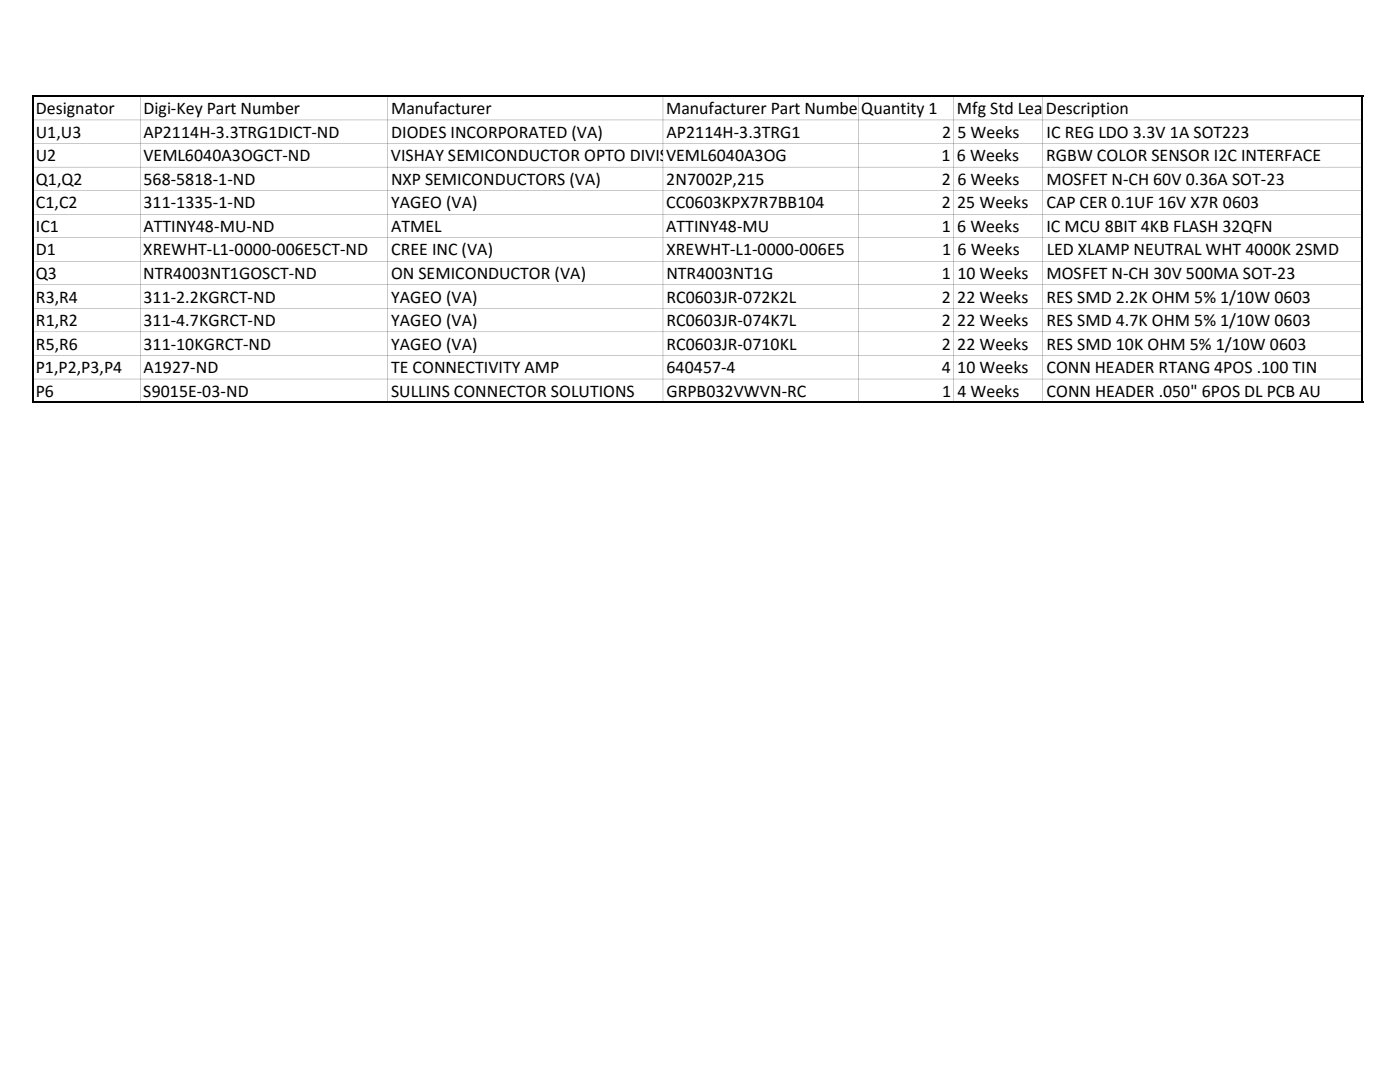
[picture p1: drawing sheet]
<svg xmlns="http://www.w3.org/2000/svg" width="279mm" height="216mm" viewBox="0 0 279 216" stroke-linecap="round" stroke-linejoin="round" font-family="sans-serif">
<defs><g id="words">
<g font-size="3.6">
<text x="7.2" y="22.8">Designator</text>
<text x="28.6" y="22.8">Digi-Key Part Number</text>
<text x="78" y="22.8">Manufacturer</text>
<text x="132.9" y="22.8">Manufacturer Part NumberQuantity 1</text>
<text x="191" y="22.8">Mfg Std Lead Time</text>
<text x="208.7" y="22.8">Description</text>
<text x="7.2" y="27.5">U1,U3</text>
<text x="28.6" y="27.5">AP2114H-3.3TRG1DICT-ND</text>
<text x="78.1" y="27.5">DIODES INCORPORATED (VA)</text>
<text x="133" y="27.5">AP2114H-3.3TRG1</text>
<text x="188" y="27.5">2 5 Weeks</text>
<text x="208.9" y="27.5">IC REG LDO 3.3V 1A SOT223</text>
<text x="7.2" y="32.2">U2</text>
<text x="28.6" y="32.2">VEML6040A3OGCT-ND</text>
<text x="78" y="32.2">VISHAY SEMICONDUCTOR OPTO DIVISION (VA)</text>
<text x="132.9" y="32.2">VEML6040A3OG</text>
<text x="187.9" y="32.2">1 6 Weeks</text>
<text x="208.8" y="32.2">RGBW COLOR SENSOR I2C INTERFACE</text>
<text x="7.2" y="36.9">Q1,Q2</text>
<text x="7.2" y="41.6">C1,C2</text>
<text x="28.6" y="41.6">311-1335-1-ND</text>
<text x="28.6" y="36.9">568-5818-1-ND</text>
<text x="78.1" y="36.9">NXP SEMICONDUCTORS (VA)</text>
<text x="78.1" y="41.6">YAGEO (VA)</text>
<text x="133" y="36.9">2N7002P,215</text>
<text x="133" y="41.6">CC0603KPX7R7BB104</text>
<text x="188" y="36.9">2 6 Weeks</text>
<text x="188" y="41.6">2 25 Weeks</text>
<text x="208.8" y="41.6">CAP CER 0.1UF 16V X7R 0603</text>
<text x="208.8" y="36.9">MOSFET N-CH 60V 0.36A SOT-23</text>
<text x="7.2" y="46.3">IC1</text>
<text x="28.6" y="46.3">ATTINY48-MU-ND</text>
<text x="78.1" y="46.3">ATMEL</text>
<text x="133" y="46.3">ATTINY48-MU</text>
<text x="187.9" y="46.3">1 6 Weeks</text>
<text x="208.8" y="46.3">IC MCU 8BIT 4KB FLASH 32QFN</text>
<text x="7.2" y="51">D1</text>
<text x="28.6" y="51">XREWHT-L1-0000-006E5CT-ND</text>
<text x="78.1" y="51">CREE INC (VA)</text>
<text x="133" y="51">XREWHT-L1-0000-006E5</text>
<text x="188" y="51">1 6 Weeks</text>
<text x="208.9" y="51">LED XLAMP NEUTRAL WHT 4000K 2SMD</text>
<text x="7.2" y="55.7">Q3</text>
<text x="28.6" y="55.7">NTR4003NT1GOSCT-ND</text>
<text x="78" y="55.7">ON SEMICONDUCTOR (VA)</text>
<text x="133" y="55.7">NTR4003NT1G</text>
<text x="188" y="55.7">1 10 Weeks</text>
<text x="208.8" y="55.7">MOSFET N-CH 30V 500MA SOT-23</text>
<text x="7.2" y="60.4">R3,R4</text>
<text x="7.2" y="65.1">R1,R2</text>
<text x="28.6" y="60.4">311-2.2KGRCT-ND</text>
<text x="28.6" y="65.1">311-4.7KGRCT-ND</text>
<text x="78.1" y="60.4">YAGEO (VA)</text>
<text x="78.1" y="65.1">YAGEO (VA)</text>
<text x="133" y="60.4">RC0603JR-072K2L</text>
<text x="133" y="65.1">RC0603JR-074K7L</text>
<text x="188" y="60.4">2 22 Weeks</text>
<text x="188" y="65.1">2 22 Weeks</text>
<text x="208.8" y="60.4">RES SMD 2.2K OHM 5% 1/10W 0603</text>
<text x="208.8" y="65.1">RES SMD 4.7K OHM 5% 1/10W 0603</text>
<text x="7.2" y="69.8">R5,R6</text>
<text x="28.6" y="69.8">311-10KGRCT-ND</text>
<text x="78.1" y="69.8">YAGEO (VA)</text>
<text x="133" y="69.8">RC0603JR-0710KL</text>
<text x="188" y="69.8">2 22 Weeks</text>
<text x="208.8" y="69.8">RES SMD 10K OHM 5% 1/10W 0603</text>
<text x="7.2" y="74.5">P1,P2,P3,P4</text>
<text x="28.6" y="74.5">A1927-ND</text>
<text x="78" y="74.5">TE CONNECTIVITY AMP</text>
<text x="133" y="74.5">640457-4</text>
<text x="188" y="74.5">4 10 Weeks</text>
<text x="208.9" y="74.5">CONN HEADER RTANG 4POS .100 TIN</text>
<text x="7.2" y="79.2">P6</text>
<text x="28.6" y="79.2">S9015E-03-ND</text>
<text x="78" y="79.2">SULLINS CONNECTOR SOLUTIONS</text>
<text x="133" y="79.2">GRPB032VWVN-RC</text>
<text x="188" y="79.2">1 4 Weeks</text>
<text x="208.9" y="79.2">CONN HEADER .050&quot; 6POS DL PCB AU</text>
</g>
</g></defs>
<g fill="#000">
<path d="M28 19.4v60.9zM77.4 19.4v60.9zM132.3 19.4v60.9zM171.2 19.4l.1 60.9zM190.3 19.4l.1 60.9zM208.1 19.4l.1 60.9zM271.9 19.4v60.9z" fill-rule="evenodd"/>
<path d="M6.7 23.9l265.2 .1zM6.7 28.6l265.2 .1zM6.7 33.3l265.2 .1zM6.7 38l265.2 .1zM6.7 42.7l265.2 .1zM6.7 47.4l265.2 .1zM6.7 52.1l265.2 .1zM6.7 56.8l265.2 .1zM6.7 61.5l265.2 .1zM6.7 66.2l265.2 .1zM6.7 70.9l265.2 .1zM6.7 75.6h265.2zM6.7 80.3h265.2z" fill-rule="evenodd"/>
</g>
<path d="M6.3 19.2h265.8M6.5 19v61.5M271.9 19v61.5M6.3 80.3h265.8" fill="none" stroke="#000" stroke-width=".34"/>
<use href="#words"/>
</svg>
